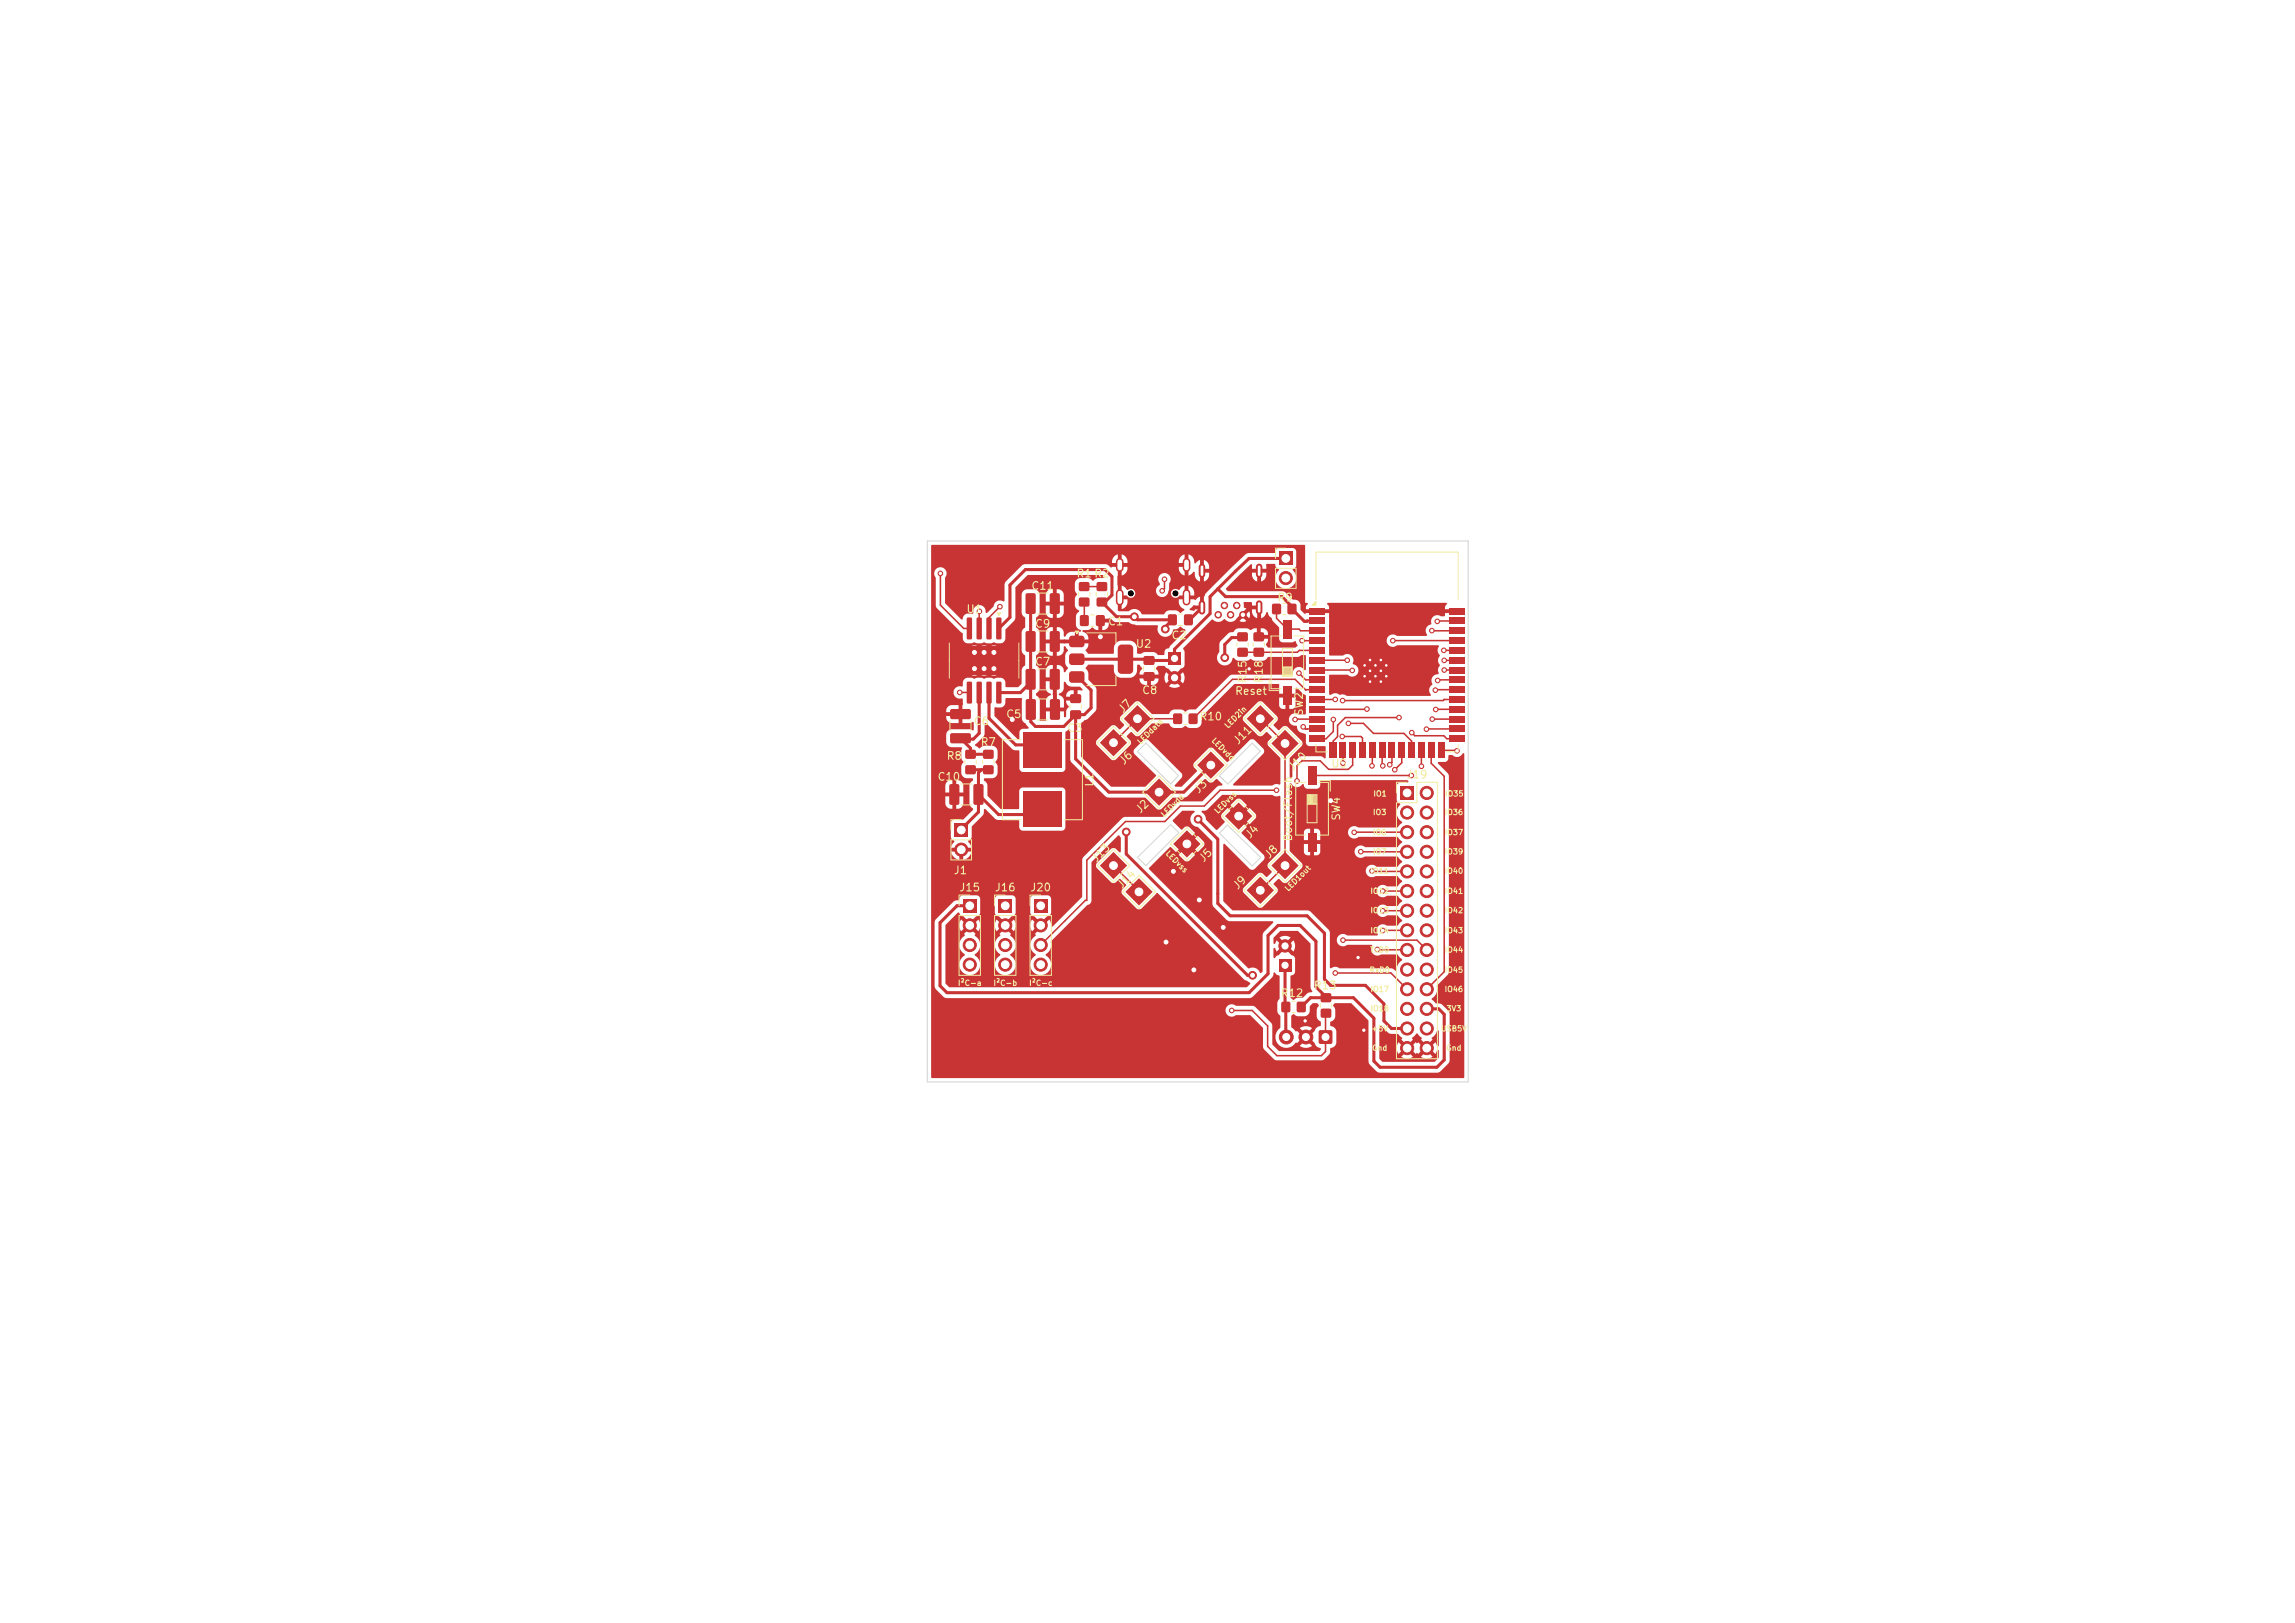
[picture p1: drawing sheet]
<svg xmlns="http://www.w3.org/2000/svg" width="297mm" height="210mm" viewBox="0 0 297 210" stroke-linecap="round" stroke-linejoin="round" font-family="sans-serif">
<defs><g id="words">
<g font-size="1" fill="#f2eda1">
<text x="133.4" y="76.6">C11</text>
<text x="139.2" y="75">R1 R2</text>
<text x="125" y="79.6">U1</text>
<text x="133.9" y="81.5">C9</text>
<text x="143.3" y="81.2">C1</text>
<text x="151.5" y="83">C2</text>
<text x="165.2" y="78.1">R9</text>
<text x="133.9" y="86.4">C7</text>
<text x="146.9" y="84.1">U2</text>
<text x="161.6" y="88.5" transform="rotate(-90 161.6 88.5)">R15</text>
<text x="163.7" y="88.5" transform="rotate(-90 163.7 88.5)">R18</text>
<text x="125.9" y="94.1">C6</text>
<text x="130.1" y="93.2">C5</text>
<text x="138" y="95">C3</text>
<text x="145.4" y="92.6" transform="rotate(-45 145.4 92.6)">J7</text>
<text x="147.7" y="90.1">C8</text>
<text x="155.1" y="93.5">R10</text>
<text x="159.8" y="90.2">Reset</text>
<text x="168.9" y="92.7" transform="rotate(-90 168.9 92.7)">SW2</text>
<text x="121.2" y="101.3">C10</text>
<text x="122.4" y="98.6">R8</text>
<text x="126.8" y="96.8">R7</text>
<text x="141.7" y="101.9" transform="rotate(-90 141.7 101.9)">L1</text>
<text x="145.5" y="99.3" transform="rotate(-45 145.5 99.3)">J6</text>
<text x="160.3" y="96.6" transform="rotate(-45 160.3 96.6)">J11</text>
<text x="167.4" y="100" transform="rotate(-45 167.4 100)">J10</text>
<text x="172.2" y="99.6">U5</text>
<text x="181.9" y="101">J19</text>
<text x="147.7" y="105.6" transform="rotate(-45 147.7 105.6)">J2</text>
<text x="155.2" y="103" transform="rotate(-45 155.2 103)">J3</text>
<text x="173.7" y="106.3" transform="rotate(-90 173.7 106.3)">SW4</text>
<text x="123.3" y="113.4">J1</text>
<text x="142" y="111.9" transform="rotate(-45 142 111.9)">J13</text>
<text x="155.9" y="111.9" transform="rotate(-45 155.9 111.9)">J5</text>
<text x="161.9" y="108.8" transform="rotate(-45 161.9 108.8)">J4</text>
<text x="164.4" y="111.4" transform="rotate(-45 164.4 111.4)">J8</text>
<text x="167.4" y="109" transform="rotate(-90 167.4 109)">Boot/Flash</text>
<text x="124.1" y="115.6">J15</text>
<text x="128.7" y="115.6">J16</text>
<text x="133.2" y="115.6">J20</text>
<text x="145.3" y="115.3" transform="rotate(-45 145.3 115.3)">J14</text>
<text x="160.3" y="115.4" transform="rotate(-45 160.3 115.4)">J9</text>
<text x="165.6" y="129.3">R12</text>
<text x="169.9" y="128.3">R13</text>
</g>
<g font-size=".7" fill="#f2eda1">
<text x="156.6" y="96" transform="rotate(45 156.6 96)">LEDvdd</text>
<text x="159" y="94.5" transform="rotate(-45 159 94.5)">LED2in</text>
<text x="147.7" y="96.6" transform="rotate(-45 147.7 96.6)">LEDdata</text>
<text x="150.7" y="106" transform="rotate(-45 150.7 106)">LEDvdd</text>
<text x="157.7" y="105.5" transform="rotate(-45 157.7 105.5)">LEDvss</text>
<text x="177.6" y="105.6">IO3</text>
<text x="177.7" y="103.2">IO1</text>
<text x="186.9" y="105.6">IO36</text>
<text x="186.9" y="103.2">IO35</text>
<text x="150.6" y="110.6" transform="rotate(45 150.6 110.6)">LEDvss</text>
<text x="177.3" y="113.2">IO11</text>
<text x="177.6" y="108.2">IO6</text>
<text x="177.6" y="110.7">IO7</text>
<text x="186.9" y="108.2">IO37</text>
<text x="186.9" y="110.7">IO39</text>
<text x="186.9" y="113.2">IO40</text>
<text x="166.8" y="115.6" transform="rotate(-45 166.8 115.6)">LED1out</text>
<text x="177.3" y="115.8">IO12</text>
<text x="177.3" y="118.3">IO13</text>
<text x="186.9" y="115.8">IO41</text>
<text x="186.9" y="118.3">IO42</text>
<text x="177.2" y="123.4">TxD0</text>
<text x="177.3" y="120.9">IO14</text>
<text x="186.9" y="120.9">IO43</text>
<text x="186.9" y="123.4">IO44</text>
<text x="123.9" y="127.7">I²C-a</text>
<text x="128.5" y="127.7">I²C-b</text>
<text x="133.1" y="127.7">I²C-c</text>
<text x="177.2" y="126">RxD0</text>
<text x="177.3" y="128.5">IO17</text>
<text x="177.3" y="131">IO18</text>
<text x="186.9" y="126">IO45</text>
<text x="186.9" y="128.5">IO46</text>
<text x="187.1" y="131">3V3</text>
<text x="177.4" y="133.6">+5V</text>
<text x="177.5" y="136.1">Gnd</text>
<text x="186.4" y="133.6">USB5V</text>
<text x="187.1" y="136.1">Gnd</text>
</g>
</g></defs>
<g fill="#c83434">
<path d="M166 88.8h1.2v2.4h-1.2z"/>
<path d="M166 80.2h1.2v2.4h-1.2z"/>
<path d="M139.7 75.4l.1-.1 1.1 .1 .1 .2-.1 .8-.2 .1-1-.1-.1-.1z"/>
<path d="M139.7 77.4l.1-.1 1.1 .1 .1 .2-.1 .8-.2 .1-1-.1-.1-.1z"/>
<path d="M165.5 71.4h1.7v1.7h-1.7z"/>
</g>
<circle cx="166.4" cy="74.8" r=".85" fill="#c83434" stroke="#c83434" stroke-width=".13"/>
<path d="M129.2 116.4h1.7v1.7h-1.7z" fill="#c83434"/>
<g fill="#c83434" stroke="#c83434" stroke-width=".13">
<circle cx="130.1" cy="119.7" r=".85"/>
<circle cx="130.1" cy="122.3" r=".85"/>
<circle cx="130.1" cy="124.8" r=".85"/>
</g>
<g fill="#c83434">
<path d="M169.5 78.6h2v.9h-2z"/>
<path d="M169.5 79.9h2v.9h-2z"/>
<path d="M169.5 81.2h2v.9h-2z"/>
<path d="M169.5 82.4h2v.9h-2z"/>
<path d="M169.5 83.7h2v.9h-2z"/>
<path d="M169.5 85h2v.9h-2z"/>
<path d="M169.5 86.3h2v.9h-2z"/>
<path d="M169.5 87.5h2v.9h-2z"/>
<path d="M169.5 88.8h2v.9h-2z"/>
<path d="M169.5 90.1h2v.9h-2z"/>
<path d="M169.5 91.3h2v.9h-2z"/>
<path d="M169.5 92.6h2v.9h-2z"/>
<path d="M169.5 93.9h2v.9h-2z"/>
<path d="M169.5 95.1h2v.9h-2z"/>
<path d="M172.1 96.1h.9v2h-.9z"/>
<path d="M173.3 96.1h.9v2h-.9z"/>
<path d="M174.6 96.1h.9v2h-.9z"/>
<path d="M175.9 96.1h.9v2h-.9z"/>
<path d="M177.1 96.1h.9v2h-.9z"/>
<path d="M178.4 96.1h.9v2h-.9z"/>
<path d="M179.7 96.1h.9v2h-.9z"/>
<path d="M181 96.1h.9v2h-.9z"/>
<path d="M182.2 96.1h.9v2h-.9z"/>
<path d="M183.5 96.1h.9v2h-.9z"/>
<path d="M184.8 96.1h.9v2h-.9z"/>
<path d="M186 96.1h.9v2h-.9z"/>
<path d="M187.5 95.1h2v.9h-2z"/>
<path d="M187.5 93.9h2v.9h-2z"/>
<path d="M187.5 92.6h2v.9h-2z"/>
<path d="M187.5 91.3h2v.9h-2z"/>
<path d="M187.5 90.1h2v.9h-2z"/>
<path d="M187.5 88.8h2v.9h-2z"/>
<path d="M187.5 87.5h2v.9h-2z"/>
<path d="M187.5 86.3h2v.9h-2z"/>
<path d="M187.5 85h2v.9h-2z"/>
<path d="M187.5 83.7h2v.9h-2z"/>
<path d="M187.5 82.4h2v.9h-2z"/>
<path d="M187.5 81.2h2v.9h-2z"/>
<path d="M187.5 79.9h2v.9h-2z"/>
<path d="M187.5 78.6h2v.9h-2z"/>
</g>
<g fill="#c83434" stroke="#c83434" stroke-width=".13">
<circle cx="176.6" cy="86.1" r=".3"/>
<circle cx="176.6" cy="87.5" r=".3"/>
<circle cx="177.3" cy="85.4" r=".3"/>
<circle cx="177.3" cy="86.8" r=".3"/>
<circle cx="177.3" cy="88.2" r=".3"/>
<circle cx="178" cy="86.1" r=".3"/>
</g>
<path d="M176 84.9h3.9v3.9h-3.9z" fill="#c83434"/>
<g fill="#c83434" stroke="#c83434" stroke-width=".13">
<circle cx="178" cy="87.5" r=".3"/>
<circle cx="178.7" cy="85.4" r=".3"/>
<circle cx="178.7" cy="86.8" r=".3"/>
<circle cx="178.7" cy="88.2" r=".3"/>
<circle cx="179.4" cy="86.1" r=".3"/>
<circle cx="179.4" cy="87.5" r=".3"/>
</g>
<g fill="#c83434">
<path d="M166.7 78.2l.1-.1 .9 .1 .1 .2-.1 1-.1 .1-.9-.1-.1-.1z"/>
<path d="M164.7 78.2l.1-.1 .9 .1 .1 .2-.1 1-.2 .1-.8-.1-.1-.1z"/>
<path d="M145.6 115.4l1.8-1.8 1.8 1.8-1.8 1.8z"/>
<path d="M123.5 106.6h1.7v1.7h-1.7z"/>
</g>
<circle cx="124.4" cy="109.9" r=".85" fill="#c83434" stroke="#c83434" stroke-width=".13"/>
<g fill="#c83434">
<path d="M162.3 81.9l.1-.1 1.1 .1 .1 .2-.1 .8-.2 .1-1-.1-.1-.1z"/>
<path d="M162.3 83.9l.1-.1 1.1 .1 .1 .2-.1 .8-.2 .1-1-.1-.1-.1z"/>
<path d="M145.4 93l1.8-1.8 1.8 1.8-1.8 1.8z"/>
<path d="M138.5 92l.2-.1 1.2 .1v.1v.9l-.2 .1-1.2-.1v-.2z"/>
<path d="M138.5 89.9l.2-.1 1.2 .1v.2v.8l-.2 .1-1.2-.1v-.2z"/>
<path d="M142.3 112l1.8-1.8 1.8 1.8-1.8 1.8z"/>
<path d="M181.2 101.8h1.8v1.7h-1.8z"/>
</g>
<g fill="#c83434" stroke="#c83434" stroke-width=".13">
<circle cx="184.6" cy="102.6" r=".85"/>
<circle cx="182.1" cy="105.1" r=".85"/>
<circle cx="184.6" cy="105.1" r=".85"/>
<circle cx="182.1" cy="107.7" r=".85"/>
<circle cx="184.6" cy="107.7" r=".85"/>
<circle cx="182.1" cy="110.2" r=".85"/>
<circle cx="184.6" cy="110.2" r=".85"/>
<circle cx="182.1" cy="112.8" r=".85"/>
<circle cx="184.6" cy="112.8" r=".85"/>
<circle cx="182.1" cy="115.3" r=".85"/>
<circle cx="184.6" cy="115.3" r=".85"/>
<circle cx="182.1" cy="117.8" r=".85"/>
<circle cx="184.6" cy="117.8" r=".85"/>
<circle cx="182.1" cy="120.4" r=".85"/>
<circle cx="184.6" cy="120.4" r=".85"/>
<circle cx="182.1" cy="122.9" r=".85"/>
<circle cx="184.6" cy="122.9" r=".85"/>
<circle cx="182.1" cy="125.5" r=".85"/>
<circle cx="184.6" cy="125.5" r=".85"/>
<circle cx="182.1" cy="128" r=".85"/>
<circle cx="184.6" cy="128" r=".85"/>
<circle cx="182.1" cy="130.5" r=".85"/>
<circle cx="184.6" cy="130.5" r=".85"/>
<circle cx="182.1" cy="133.1" r=".85"/>
<circle cx="184.6" cy="133.1" r=".85"/>
<circle cx="182.1" cy="135.6" r=".85"/>
<circle cx="184.6" cy="135.6" r=".85"/>
</g>
<g fill="#c83434">
<path d="M150 100.7l1.8 1.8-1.8 1.8-1.8-1.8z"/>
<path d="M139.8 79.6h.2h.8l.1 .2-.1 1.2h-.1h-.9l-.1-.2z"/>
<path d="M141.9 79.6h.2h.8l.1 .2-.1 1.2h-.2h-.8l-.1-.2z"/>
<path d="M160.3 103.8l1.8 1.8-1.8 1.8-1.8-1.8z"/>
<path d="M124.7 116.4h1.6v1.7h-1.6z"/>
</g>
<g fill="#c83434" stroke="#c83434" stroke-width=".13">
<circle cx="125.5" cy="119.7" r=".85"/>
<circle cx="125.5" cy="122.3" r=".85"/>
<circle cx="125.5" cy="124.8" r=".85"/>
</g>
<g fill="#c83434">
<path d="M153.9 92.4l.1-.1 .9 .1 .1 .2-.1 1-.2 .1-.8-.1-.1-.1z"/>
<path d="M151.9 92.4l.1-.1 .9 .1 .1 .2-.1 1-.1 .1-.9-.1-.1-.1z"/>
<path d="M160.2 83.9l.1-.1 1.1 .1 .1 .2-.1 .8-.1 .1-1.1-.1-.1-.1z"/>
<path d="M160.2 81.9l.1-.1 1.1 .1 .1 .2-.1 .8-.1 .1-1.1-.1-.1-.1z"/>
<path d="M164.5 112l1.8-1.8 1.8 1.8-1.8 1.8z"/>
<path d="M148 84.9h.2h1.2v.2v.9l-.2 .1-1.2-.1v-.2z"/>
<path d="M148 87h.2h1.2v.2v.9h-.2h-1.2v-.2z"/>
<path d="M132.8 81.7h1l.2 .1v2.3l-.1 .2-.9 .1-.3-.2v-2.3z"/>
<path d="M135.9 81.7h1l.2 .1 .1 2.3-.2 .2-.9 .1-.2-.2-.1-2.3z"/>
<path d="M154.9 99l1.8-1.8 1.8 1.8-1.8 1.8z"/>
<path d="M132.8 76.8h1l.2 .1v2.3l-.1 .2-.9 .1-.3-.2v-2.3z"/>
<path d="M135.9 76.8h1l.2 .1 .1 2.3-.2 .2-.9 .1-.2-.2-.1-2.3z"/>
<path d="M167.9 129.7l.1-.1 .9 .1 .1 .2-.1 1-.2 .1-.8-.1-.1-.1z"/>
<path d="M165.9 129.7l.1-.1 .9 .1 .1 .2-.1 1-.1 .1-.9-.1-.1-.1z"/>
<path d="M126 101.5h1l.3 .1v2.3l-.2 .2-.9 .1-.2-.2v-2.3z"/>
<path d="M122.9 101.5h1l.2 .1 .1 2.3-.2 .2-.9 .1-.2-.2-.1-2.3z"/>
<path d="M169.2 99.1h1.2v2.5h-1.2z"/>
<path d="M169.2 107.7h1.2v2.5h-1.2z"/>
<path d="M132.8 90.5h1l.2 .1 .1 2.3-.2 .2-.9 .1-.2-.2-.1-2.3z"/>
<path d="M135.9 90.5h1l.3 .1v2.3l-.2 .2-.9 .1-.2-.2v-2.3z"/>
<path d="M161.3 93l1.8-1.8 1.8 1.8-1.8 1.8z"/>
<path d="M142.3 96.1l1.8-1.8 1.8 1.8-1.8 1.8z"/>
<path d="M132.4 94.8h5v4.6h-5z"/>
<path d="M132.4 102.4h5v4.6h-5z"/>
<path d="M123 94.9h.2h2.3l.1 .2v.9l-.2 .2h-2.3l-.2-.3z"/>
<path d="M123 91.8l.2-.1 2.3 .1 .1 .2v.9l-.2 .2-2.3-.1-.2-.2z"/>
<path d="M138.5 82.3h.2h1.5l.1 .3v1l-.3 .2-1.5-.1-.2-.3 .1-.9z"/>
<path d="M138.5 84.6h.2h1.5l.1 .3v1l-.3 .2-1.5-.1-.2-.3 .1-.9z"/>
<path d="M144.8 83.5l.2-.1h1.2l.2 .1 .2 .2v3v.2l-.2 .2-1.4 .1-.3-.3v-3z"/>
<path d="M138.5 86.9h.2h1.5l.1 .3v1l-.3 .2-1.5-.1-.2-.3 .1-.9z"/>
<path d="M133.8 116.4h1.7v1.7h-1.7z"/>
</g>
<g fill="#c83434" stroke="#c83434" stroke-width=".13">
<circle cx="134.7" cy="119.7" r=".85"/>
<circle cx="134.7" cy="122.3" r=".85"/>
<circle cx="134.7" cy="124.8" r=".85"/>
</g>
<g fill="#c83434">
<path d="M132.8 86.6h1l.2 .1v2.3l-.1 .2-.9 .1-.3-.2v-2.3z"/>
<path d="M135.9 86.6h1l.2 .1 .1 2.3-.2 .2-.9 .1-.2-.2-.1-2.3z"/>
<path d="M125 99.1l.1-.1 1.1 .1 .1 .2-.1 .8-.2 .1-1-.1-.1-.1z"/>
<path d="M125 97.1l.1-.1 1.1 .1 .1 .2-.1 .8-.2 .1-1-.1-.1-.1z"/>
<path d="M129 79.9h.4l.2 .2v2.5l-.2 .1h-.4l-.1-.1z"/>
<path d="M127.7 79.9h.5l.1 .2v2.5l-.1 .1h-.5l-.1-.1z"/>
<path d="M126.4 79.9h.5l.2 .2v2.5l-.2 .1h-.4l-.1-.1z"/>
<path d="M125.2 79.9h.4l.2 .2v2.5l-.2 .1h-.4l-.1-.1z"/>
<path d="M125.2 88.2h.4l.2 .2v2.5l-.2 .1h-.4l-.1-.1z"/>
<path d="M126.4 88.2h.5l.2 .2v2.5l-.2 .1h-.4l-.1-.1z"/>
<path d="M127.7 88.2h.5l.1 .2v2.5l-.1 .1h-.5l-.1-.1z"/>
<path d="M129 88.2h.4l.2 .2v2.5l-.2 .1h-.4l-.1-.1z"/>
</g>
<g fill="#c83434" stroke="#c83434" stroke-width=".13">
<circle cx="128.6" cy="84.4" r=".4"/>
<circle cx="127.4" cy="84.4" r=".4"/>
<circle cx="126.1" cy="84.4" r=".4"/>
</g>
<path d="M123.1 83.7h8.5v3.6h-8.5z" fill="#c83434"/>
<g fill="#c83434" stroke="#c83434" stroke-width=".13">
<circle cx="128.6" cy="86.5" r=".4"/>
<circle cx="127.4" cy="86.5" r=".4"/>
<circle cx="126.1" cy="86.5" r=".4"/>
</g>
<g fill="#c83434">
<path d="M151.2 79.5h.2h.8l.1 .2-.1 1.2h-.1h-.9l-.1-.2z"/>
<path d="M153.3 79.5h.2h.8l.1 .2-.1 1.2h-.2h-.8l-.1-.2z"/>
<path d="M163.1 113.4l1.8 1.8-1.8 1.8-1.8-1.8z"/>
<path d="M142 77.4l.1-.1 1.1 .1 .1 .2-.1 .8-.2 .1-1-.1-.1-.1z"/>
<path d="M142 75.4l.1-.1 1.1 .1 .1 .2-.1 .8-.2 .1-1-.1-.1-.1z"/>
<path d="M164.5 96.2l1.8-1.8 1.8 1.8-1.8 1.8z"/>
<path d="M171 128.6l.1-.1 1.1 .1 .1 .2-.1 .8-.2 .1-1-.1-.1-.1z"/>
<path d="M171 130.6l.1-.1 1.1 .1 .1 .2-.1 .8-.2 .1-1-.1-.1-.1z"/>
<path d="M151.8 109.2l1.8-1.8 1.8 1.8-1.8 1.8z"/>
<path d="M127.3 99.1l.1-.1 1.1 .1 .1 .2-.1 .8-.2 .1-1-.1-.1-.1z"/>
<path d="M127.3 97.1l.1-.1 1.1 .1 .1 .2-.1 .8-.2 .1-1-.1-.1-.1z"/>
<path d="M170.7 133.4l.2-.1 1.5 .1v.1v1.5l-.2 .1-1.5-.1-.1-.2z"/>
</g>
<g fill="#c83434" stroke="#c83434" stroke-width=".13">
<circle cx="169" cy="134.2" r=".9"/>
<circle cx="166.5" cy="134.2" r=".9"/>
</g>
<path d="M151.2 84.4h1.6v1.6h-1.6z" fill="#c83434"/>
<g fill="#c83434" stroke="#c83434" stroke-width=".13">
<circle cx="152" cy="87.7" r=".8"/>
<circle cx="157.7" cy="79.6" r=".42"/>
<circle cx="158.4" cy="78.3" r=".42"/>
<circle cx="159.3" cy="79.6" r=".42"/>
<circle cx="160.1" cy="78.3" r=".42"/>
<circle cx="160.8" cy="79.6" r=".42"/>
</g>
<path d="M144.9 72.7v.8M144.9 76.8v1.1M153.6 72.7v.8M153.6 76.8v1.1" fill="none" stroke="#c83434" stroke-width="1"/>
<path d="M155.5 73.4v1M155.5 78.1v1M162.9 73.4v1M162.9 78.1v1" fill="none" stroke="#c83434" stroke-width=".85"/>
<path d="M165.5 124.1h1.6v1.6h-1.6z" fill="#c83434"/>
<g fill="#c83434" stroke="#c83434" stroke-width=".13">
<circle cx="166.3" cy="122.4" r=".8"/>
<circle cx="155.2" cy="116.4" r=".5"/>
<circle cx="175.7" cy="123.9" r=".3"/>
<circle cx="168.9" cy="132.1" r=".3"/>
<circle cx="150.9" cy="121.9" r=".5"/>
<circle cx="151.8" cy="112.7" r=".5"/>
<circle cx="176.5" cy="133.3" r=".3"/>
<circle cx="158.3" cy="120" r=".5"/>
<circle cx="154.5" cy="125.5" r=".5"/>
<circle cx="172.2" cy="103.6" r=".5"/>
<circle cx="142.4" cy="82.4" r=".5"/>
<circle cx="161.6" cy="86.5" r=".3"/>
<circle cx="131" cy="93.1" r=".5"/>
<circle cx="129.4" cy="78.5" r=".3"/>
<circle cx="155.1" cy="106" r=".5"/>
<circle cx="121.7" cy="74.2" r=".3"/>
<circle cx="126.8" cy="79.1" r=".3"/>
<circle cx="124.2" cy="89.6" r=".3"/>
<circle cx="174.5" cy="93.6" r=".3"/>
<circle cx="159.4" cy="130.8" r=".3"/>
<circle cx="173.7" cy="90.7" r=".3"/>
<circle cx="168.1" cy="87.1" r=".3"/>
<circle cx="173.7" cy="95.3" r=".3"/>
<circle cx="182.7" cy="94.8" r=".3"/>
<circle cx="182.6" cy="100.4" r=".3"/>
<circle cx="167.6" cy="93.1" r=".3"/>
<circle cx="186.9" cy="85.4" r=".3"/>
<circle cx="184.6" cy="94.4" r=".3"/>
<circle cx="173.8" cy="98.8" r=".3"/>
<circle cx="173.8" cy="121.7" r=".3"/>
<circle cx="188.6" cy="97.1" r=".3"/>
<circle cx="183.9" cy="99.1" r=".3"/>
<circle cx="168.5" cy="82.9" r=".3"/>
<circle cx="174.3" cy="85.4" r=".3"/>
<circle cx="175.3" cy="107.7" r=".3"/>
<circle cx="179.9" cy="99" r=".3"/>
<circle cx="178.9" cy="117.8" r=".3"/>
<circle cx="178.9" cy="115.3" r=".3"/>
<circle cx="178.9" cy="99.1" r=".3"/>
<circle cx="178.9" cy="120.4" r=".3"/>
<circle cx="180.5" cy="99.6" r=".3"/>
<circle cx="181" cy="92.8" r=".3"/>
<circle cx="185.8" cy="91.8" r=".3"/>
<circle cx="185.3" cy="81.6" r=".3"/>
<circle cx="176.1" cy="110.2" r=".3"/>
<circle cx="175" cy="86.8" r=".3"/>
<circle cx="185.3" cy="93" r=".3"/>
<circle cx="177.6" cy="99.1" r=".3"/>
<circle cx="177.6" cy="112.7" r=".3"/>
<circle cx="186.9" cy="86.7" r=".3"/>
<circle cx="186" cy="80.4" r=".3"/>
<circle cx="145.7" cy="107.6" r=".5"/>
<circle cx="158.5" cy="85.1" r=".5"/>
<circle cx="146.8" cy="79.8" r=".5"/>
<circle cx="150.8" cy="81.4" r=".5"/>
<circle cx="162.1" cy="126.2" r=".5"/>
<circle cx="186" cy="88.1" r=".3"/>
<circle cx="172.8" cy="125.9" r=".3"/>
<circle cx="172.8" cy="90.5" r=".3"/>
<circle cx="176.9" cy="91.8" r=".3"/>
<circle cx="185.7" cy="89.3" r=".3"/>
<circle cx="186.9" cy="84.1" r=".3"/>
<circle cx="150.4" cy="76.4" r=".3"/>
<circle cx="150.7" cy="75" r=".3"/>
<circle cx="172.6" cy="93.1" r=".3"/>
<circle cx="168.6" cy="94" r=".3"/>
<circle cx="167.9" cy="101.1" r=".3"/>
<circle cx="165.2" cy="102.2" r=".3"/>
<circle cx="178.3" cy="122.9" r=".3"/>
<circle cx="180.3" cy="82.9" r=".3"/>
</g>
<g fill="none" stroke="#c83434" stroke-width=".4">
<path d="M133.4 78.1v15.3l.6 .6h3.7l1.5-1.5M136.5 78.1v13.7M155.6 78.6l-1.7 1.6h-.1M157.6 76.2l1 1h7.3l1.3 1.3v.3l1.6 1.6h1.5M160.9 79.5l-.1 .1M166.4 72.3h-4.8l-5 4.9v2.2l-4.6 4.6v1.2M124.3 95.5l1.3 1.3v.8h2.3M125.6 99.6h2.3M126.7 89.6v5.3l-.7 .7h-1.6M127 99.6l-.4 .4v5.1l-2.2 2.2v.1M128 89.6v3.3l3.4 3.5h3.5M129.3 81.3l1.4-1.4v-4.2l2-2h10.3l.9 .9v2.4l-.9 .9h-.4l1.9 1.9h2.3l.4 .4h4.5l-.9 .9v.3"/>
<path d="M133.4 88.3l-1.3 1.3h-2.8M139.2 92.5v5.7l4.3 4.3h9.7l3.5-3.5M139.3 87.6h.2l1.7 1.7v2.3l-.9 .9h-1.1M142.4 80.3v2.1M152 85.2l-.3 .3h-3l-.2-.2h-9.2M152 85.2h.1M160.4 82.4l-.1 .1h-.9l-.9 .9v1.7M125.5 117.2h-1.6l-2.3 2.2v8.2l.9 .9h39.1l2.5-2.5v-4.9l1.3-1.3h2.8l2.1 2v5.9l1.3 1.3v.1M126.6 102.8l2.6 2.6h5.7M145.7 107.7v2.8l15.7 15.7h.7M155.1 106l2.5 2.6v8.3l1.6 1.6h9.9l2.3 2.3v5.9l.8 .8h4.5l2.4 2.4v2.2l1 1h2M150.9 121.9l3.6 3.6"/>
<path d="M166.3 124.9v5.3l.1 .1 .1 3.9M168.4 130.3l1.2-1.2h5.6l2.6 2.7v5.5l.8 .8h7.4l.9-.9v-5.9l-.7-.8h-1.6"/>
</g>
<g fill="none" stroke="#c83434" stroke-width=".2">
<path d="M121.7 74.2v4.1l3 3h.8M126.7 79.1v2.2M129.4 78.5l-1.4 1.4v1.4M140.3 77.9v2.4M140.3 78h.1M140.3 75.9h2.3M150.7 75v1.2l-.3 .3M165.2 78.8v1.2l1.4 1.4h1.5l.2 .2h2M124.2 89.6h1.3M152.4 93h-5.2l-3.1 3.1M163.1 93l3.2 3.2v15.8l-3.2 3.2M168.1 87.1l.9 .9h1.3"/>
<path d="M168.5 82.9h1.8M168.7 94.1l.3 .3 1.3-.1M170.3 89.2l-1.3 .1-1.4-1.4h-8.1l-5.1 5.1M170.3 82.9h.1M170.3 84.2h-2.2l-.2 .2h-7.5M170.5 93.1h-2.9M170.5 85.4h3.9M170.5 86.7l4.5 .1M172.5 93.1v1.6l-.9 .9h-1.3M172.8 90.5h-2.3M173.7 95.3h2.4l.2 .2v1.6M173.8 97.1v1.7"/>
<path d="M174.5 93.6h2l1.2 1.3h4l1 1v1.2M175.1 97.1v1.9l-.6 .6h-2.5l-1.1-1.1h-2.4l-.6 .6v2M176.9 91.8h-6.4M177.6 97.1v2M178.9 97.1v1.9l.1 .1M180.1 97.1v1.6l-.3 .3M180.1 97.1h.1M181.1 92.9h-7l-1 1v1.4l-.6 .6v1.2M181.3 97.2l.1-.1v1.6l-.9 .9M182.7 94.8l.4 .4h3.7l.4 .4h1.3M183.9 97.1v2.1M185.2 97.1v1.7l1.7 1.7v25.2l-2.3 2.3"/>
<path d="M185.3 81.6h2.6M185.3 93.1h3.2M185.9 91.8h-.1M186.5 97.1l2.1 .1M186.8 84.2h1.7M186.9 85.5h1.6M186.9 86.7h1.6M187.9 90.5h-1l-.1 .2h-13.1M188.5 84.2h.1M188.5 89.2l-2.8 .1M188.5 88h-2.4l-.1 .1M188.5 85.4v.1"/>
<path d="M188.5 94.3l-3.9 .1M188.5 82.9h-8.2M188.5 91.8h-2.7M188.5 91.8h.1M188.5 80.4h-2.5M144.1 112l3.3 3.3v.1M165.2 102.3h-7.3l-2 2h-3.1l-2.1 2h-5.1l-5 5v5.2h-.1l-5.8 5.8M169.8 100.3l12.8 .1M176.1 110.2h6M177.6 112.7l4.5 .1M178.8 115.3h3.3M182.1 107.7h-6.9"/>
<path d="M182.1 117.8l-3.1 .1M158.3 120.1h.1M159.4 130.8h2.6l2 2v2.6l1.2 1.2h5.8l.5-.5 .1-5M172.8 125.9h7.2l2.1 2.1M173.8 121.7h9.6l1.2 1.2M178.2 122.9h3.9M182.1 120.4h-3.1"/>
</g>
<g fill="#c83434">
<path d="M120.5 70.6l48.3-.1 .1 .1v7.4h.3l.1 .1-.2 .3-.1 .4h3l-.1-.4-.2-.2 .2-.2h15.2l.2 .1-.2 .3-.1 .4h1.4l.1 .1-.1 .4h-1.4l-.1 .4h-.4a.86 .86 0 0 0-1 .1 .86 .86 0 0 0-.3 1 .85 .85 0 0 0-.5 1.4l-.1 .1h-3.8a.82 .82 0 0 0-1.1 0 .82 .82 0 0 0 0 1.2 .82 .82 0 0 0 1.1 0h5.3l.1 .1a1.01 1.01 0 0 0 .1 1.3 .93 .93 0 0 0 0 1.2 .88 .88 0 0 0-.1 1l-.1 .1a.87 .87 0 0 0-.7 1.4 .91 .91 0 0 0-.2 1.4h-.1h-10.8a.9 .9 0 0 0-.9-.1 1.11 1.11 0 0 0-1.3 0l-.1-.1v-2.4l.1-.1h2.3a.81 .81 0 0 0 1.3-.2 .81 .81 0 0 0-.6-1.2v-.1a.82 .82 0 0 0-.3-1 .82 .82 0 0 0-1 0h-1.7h-.1v-5.5h-3l-.1 .1-.6-.5v-.6a.86 .86 0 0 0-1-.7l-1-.9-.3-.2h-7.1l-.3-.3 1.7-1.8h1.7a.93 .93 0 0 0 1.2 .8 .97 .97 0 0 0 .7-1.1h-.7v1.1h-.5v-1.1h-.7v.3h-1.7l1.6-1.4 .1 .1v.5h.8v.8l.2 .1 .1-.1v-.8h.8v-.6h1.1a.85 .85 0 0 0 .5 .7 1.37 1.37 0 0 0-.1 2 1.37 1.37 0 0 0 2 0 1.37 1.37 0 0 0-.1-2l.4-.5v-2l-.3-.3h-2a.55 .55 0 0 0-.4 .6l-3.4 .1-.4 .1-5.1 5.1-.3 .4v1.3l-.1 .1v-.6l-.2-.1-.1 .2v.7h-.8v.2h-.1h-.5v-.2l.5-.5 .8 .1v-1.2l-.6 .4h-.1h-.7v-.6h.7a1.07 1.07 0 0 0-.8-1.2v.8a.3 .3 0 0 0-.5 0v-.8l-.4 .2-.3 .3a.65 .65 0 0 0-.8 0 .65 .65 0 0 0-.2 .7 .64 .64 0 0 0 1.1 0h.5v.6h-.6v.3a1.4 1.4 0 0 0 .7 1l-.6 .4-.5-.3h-.9l-.4 .1-.3 .4h-2.8a1.06 1.06 0 0 0-1.8-.4h-1.2l-.2-.2 .1-.9a.3 .3 0 0 0 .5 0v.8l.5-.3 .2-.6v-.3h-.7v-.6h.6a.6 .6 0 0 0 .8 .3 .6 .6 0 0 0 .1-.9h2.9v.1a.83 .83 0 0 0 .9 .7 .83 .83 0 0 0 .8-.8v-.9a.81 .81 0 0 0-.1-1.2 .81 .81 0 0 0-1.1 .1 .81 .81 0 0 0 0 1.1v.2a.94 .94 0 0 0-.5 .7l-2.9-.1a.68 .68 0 0 0-.8 0l-.4-.3-.3-.2v.8a.3 .3 0 0 0-.5 0l-.1-2 .1-.9a.3 .3 0 0 0 .5 0v.8l.5-.4 .2-.5v-.2h-.7v-.5h.7v-.3h6.7v.3h.6v.5h-.6a1.01 1.01 0 0 0 .7 1.1v-.8a.3 .3 0 0 0 .5 0v.8l.4-.2 .3-.3 .1 .1a1 1 0 0 0 .7 1.1 .96 .96 0 0 0 1.2-1.1h-.7v1.1h-.5v-1.9h.1v1.1l.1 .1 .2-.1v-.8h.8a.98 .98 0 0 0-.7-1.1v1.1h-.1l-.1-.4h-.1l-.2 .1v-.8l-.6 .4h-.1a1.11 1.11 0 0 0-.8-1.2v.8a.3 .3 0 0 0-.5 0v-.8l-.5 .4-.2 .5h-6.7l-.2-.5-.5-.4v.8a.3 .3 0 0 0-.5 0v-.8l-.6 .4-.2 .5v.3h.7v.5h-.7h-.1l-.5-.3-.2-.1h-10.6l-.2 .2-2.2 2.2-.1 .2v2.1l-.1 .1a.84 .84 0 0 0-1.3 .7l-.8 .8h-.2a.95 .95 0 0 0-.8-1 .83 .83 0 0 0-.8 1l-.1 .1h-.7a1.15 1.15 0 0 0-.7 .8l-.1-.1-2.1-2.1v-3.3a.82 .82 0 0 0-.1-1.1 .82 .82 0 0 0-1.1 0 .82 .82 0 0 0 0 1.2v3.7l3.3 3.3 .2 .1v.7a.67 .67 0 0 0 .6 .6h.5l.4-.1 .3 .1h.5a.65 .65 0 0 1 .9 0h.5l.3-.1 .4 .1h.5a.67 .67 0 0 0 .6-.6v-1.2l1.1-1.1 .2-.4v-3.9l1.6-1.6h9.7l.2 .2-.1 .2a1.39 1.39 0 0 0-1.1 .2l-.3 .1-.3-.2-.3-.1h-1.1l-.3 .2-.3 .4 .1 1.2a.38 .38 0 0 1 0 .6l-.1 1.1a.95 .95 0 0 0 .6 .8l-.5 .6v1.2a1.1 1.1 0 0 0 .7 .7l-.1 .1h-.2v1h1.3a1.05 1.05 0 0 0-.8-1l.1-.2h.8l.4-.3 .5 .3h.7a.78 .78 0 0 0 .9-.9h-.9v.9h-.4v-1.1l.2-.1 .1-.2 1-.1h.1l.5 .3 .3 .2h1.6l.5 .3 .6 .1h2.6l.2 .1a1.02 1.02 0 0 0 .7 1.4 1.02 1.02 0 0 0 1.2-.9 .99 .99 0 0 0 .9-.4l.7 .3v.2l-1.9 2a.44 .44 0 0 1-.5 .4l-.2 .2-.2 .6h-.7l-.4-.4h-.3h-1.1l-.4 .2h-.5v-.8a.99 .99 0 0 0-1-.9h-1.1a.99 .99 0 0 0-1 .9v.7l-.1 .1h-3.1l-.4-.5a1.01 1.01 0 0 0 .4-.8h-4.1v1.5a.89 .89 0 0 0 .9-1.1l.2-.1 .2 .4a.16 .16 0 0 1 .1 .1 .16 .16 0 0 1-.1 .2l-.2 .5-.1 1 .4 .7-.3 .5-.2-.1a.77 .77 0 0 0-.9-.8v5.4h.9v-1l-.2-.3-.3-.2h.8v.1h.9v-.8a.79 .79 0 0 0-.9 .7h-.8l-.2-.1 .1-.2 .4-.2a1.4 1.4 0 0 0 .2-1.2v-.1h.2l.2 .4 .3 .2 1.4 .1 .3 .3-.1 .2-.5-.1v1l-.1 .1h-.2l-.1 .2-1.1 .1v.4l.3 .4-.3 .5-.1 .8h-.1l-.1-.1v-.6h-2.3v1.2h-.8v-2.6a.88 .88 0 0 0-.5-.7 .27 .27 0 0 1 .2-.4l.2-.3v-.3h.8a1.03 1.03 0 0 0 .7 .8l-.6 .6v1.1h.9l-.1-3.4h-.9v.9h-.8v-2.3h.8v1h.9v-1.6a.77 .77 0 0 0-.9 .6h-.8l-.1-.4-.3-.2v-1.2l.3-.3 .1-.5h.8l.1 .3 .2 .3 .3 .1h.3v-1.5h-.9v.8h-.8v-2.3h.8v.9h3.8v-1h-.5a1.24 1.24 0 0 0-.8 .7l-.1-.1a.91 .91 0 0 0-.6-1.1l-.3-.1v1.6h-.6v-1.6a.77 .77 0 0 0-.9 .7h-.8l-.1-.4-.3-.3v-1.2l.3-.2 .1-.4h.8a.77 .77 0 0 0 .9 .7l.9-.1 .4-.2 .2-.3v-1h-.9v1.6h-.6v-1.6h-.9v.9h-.8v-2.3h.8v.8h2.4l-.1-1.1-.2-.3-.4-.1h-.2v1.5h-.6v-1.5a.77 .77 0 0 0-.9 .7h-.8v-.2a.75 .75 0 0 0-.7-.6h-.9a.74 .74 0 0 0-.7 .8v2.4l.2 .3 .3 .3v1.1l-.3 .3-.2 .3v2.4l.2 .5 .3 .2v1.3a.8 .8 0 0 0-.5 .6v1.7l-.5 .5h-1.5l-.1-.7-.1-.2-.4-.3h-.6a.65 .65 0 0 1-.8 0h-.5l-.3 .1-.4-.1h-.5a.65 .65 0 0 1-.8 0h-.5a.67 .67 0 0 0-.6 .6v.4l-.1 .1a.81 .81 0 0 0-1.1 .8 .81 .81 0 0 0 1 .8l.2 .1v.6l-.1 .1v2.4h1l.5-.2v1a.29 .29 0 0 1-.4 0h-2.4a.74 .74 0 0 0-.8 .7l.1 1 .2 .4 .3 .2h1.4l.1 .1-.1 .4v.8l.3 .6-.3 .5v.9a.76 .76 0 0 0 .7 .7h.7l.1 .1v.2a.8 .8 0 0 0-.4 .7v2.4l.4 .6-1.2 1.3-1.3 .1-.3 .2v2.1l.1 .2 .3 .3-.4 .8h.9l-.1 .2 .1 .3h-.9a1.33 1.33 0 0 0 1.1 1.1v-.9h.1h.3v.9h.1a1.34 1.34 0 0 0 1-1.1h-.9l.1-.2-.1-.3h.9l-.1-.5-.3-.3 .4-.5 .1-1.5 1.4-1.4 .2-.8h.1l1.3 1.2 .2 .2h2.8l.1 1 .1 .2 .3 .2h5.1l.3-.2 .2-.2v-4.8l-.3-.4h-5.3l-.3 .1-.1 .3v2.3l-2.3 .1-1.8-1.7v-1.3a.8 .8 0 0 0-.4-.7v-.3h1.1l.3-.2 .2-.2 .1-1.2-.3-.5 .3-.5v-.9a.74 .74 0 0 0-.7-.7h-1.1l-.6 .3-.5-.4 1.1-1.2 .2-1.7 .1 .1 3.4 3.3 .2 .2 .7 .1v2.2l.3 .4 5.3 .1 .2-.1 .2-.4v-4.6l.5-.5 .1 .2v3.8l.1 .2 4.5 4.5 .3 .2h4.8l1.7 1.6 .4-.1 1.5-1.5h1.5l.2-.1 2.4-2.3 .5 .4 .3 .1 .3-.1 .5-.4 .7 .7-.1 .1-.6 .2-1.9 1.9h-3.1l-2 2h-4.9l-.3 .1-5.2 5.3-.1 5-3.8 3.8h-.1l-.1-.5-.2-.4-.6 .6-.2-.3h-.2l.7-.7a.49 .49 0 0 0 .5-.5v-1.8l-.1-.3-.3-.2h-1.8l-.3 .2-.2 .2v2a.64 .64 0 0 0 .6 .4l.7 .7h-.2l-.2 .3-.6-.6h-.1a1.34 1.34 0 0 0 .1 1.5l.6-.6 .1 .1 .3 .2-.7 .7 .1 .2a1.44 1.44 0 0 0 0 2.5 1.36 1.36 0 0 0-.5 1.9 1.36 1.36 0 0 0 1.9 .4 1.36 1.36 0 0 0 .3-2l-.4-.3 .1-.2a1.5 1.5 0 0 0 .6-1.6l4.7-4.7 .4-.2 .2-.3v-5.1l3.4-3.4h.1l.2 .3v1.8l-.2 .1-.6-.6-.4 .1-1.9 1.9-.1 .3 .1 .3 1.9 1.9 .4 .1 .8-.6 .7 .7v.2l-.6 .7 .1 .4 2.1 2 .4-.1 2-2h.1l11.2 11.1 .8 .5-.5 .5h-38.4l-.5-.5v-7.5l1.5-1.6h.2a.62 .62 0 0 0 .6 .5l.7 .7-.3 .1-.1 .2-.6-.6h-.1a1.34 1.34 0 0 0 .1 1.5l.6-.6 .1 .1 .3 .2-.7 .7 .1 .2a1.44 1.44 0 0 0 .1 2.5 1.36 1.36 0 0 0-.6 1.9 1.36 1.36 0 0 0 1.9 .4 1.36 1.36 0 0 0 .3-2l-.4-.4a1.48 1.48 0 0 0 0-2.5l.2-.1-.7-.7 .2-.1 .2-.2 .6 .6 .1-.1a1.34 1.34 0 0 0-.1-1.4l-.6 .6-.2-.3h-.2l.8-.7a.49 .49 0 0 0 .5-.5v-1.8h1.8v1.9a.64 .64 0 0 0 .6 .4l.7 .7h-.2l-.2 .3-.6-.6h-.1a1.34 1.34 0 0 0 .1 1.5l.6-.6 .2 .2 .2 .1-.7 .7 .1 .2a1.44 1.44 0 0 0 .1 2.5 1.36 1.36 0 0 0-.6 1.9 1.36 1.36 0 0 0 1.9 .4 1.36 1.36 0 0 0 .3-2l-.4-.4a1.48 1.48 0 0 0 0-2.5l.2-.1-.7-.7 .3-.2 .1-.1 .6 .6v-.1a1.34 1.34 0 0 0 0-1.4l-.6 .6-.1-.2-.3-.1 .8-.7a.49 .49 0 0 0 .4-.5v-1.9l-.1-.2-.3-.1-1.8-.1-.3 .2-.2 .3h-1.8l-.2-.3-.2-.1-1.9-.1a.67 .67 0 0 0-.5 .7h-.5l-.2 .2-2.3 2.3-.2 .3v8.3l.2 .4 1 1 .2 .1 39.4 .1 .4-.2 2.5-2.6 .2-.5 .1-.1 .2 .3 .5 .2v2.9l-.3 .5v1.1l.1 .3 .3 .4v1.4a1.43 1.43 0 0 0-.2 2.3 1.43 1.43 0 0 0 2.2-.3l.1 .1 .8-.7 .1 .2 .2 .1-.7 .7 .1 .1a1.39 1.39 0 0 0 1.5-.1l-.7-.7 .2-.1 .1-.2 .8 .7a.91 .91 0 0 0 .7 .6v.2l-.2 .2h-5.2l-.8-.9v-2.4l-.2-.3-2.2-2.2-2.3-.1a.82 .82 0 0 0-1.2 .1 .82 .82 0 0 0 0 1.1 .82 .82 0 0 0 1.2 .1h1.8l1.6 1.6 .1 2.6 1.5 1.6h6.1l.3-.1 .6-.7 .2-.8a.76 .76 0 0 0 .7-.7v-1.5a1.03 1.03 0 0 0-.8-.7l.1-.5 .4-.3 .2-.3v-1l-.3-.5 .2-.3h2.2l2.2 2.3v5.3l.2 .3 .9 .9 .3 .2h7.7l.2-.2 1-1 .2-.4v-6l-.2-.4-.8-.8-.2-.1-.6-.1-.5-.4a.14 .14 0 0 1 0-.2 .14 .14 0 0 1 .1-.1 1.54 1.54 0 0 0 .6-1.6l1.4-1.4 .1-.3v-25.4l-.1-.3-1.3-1.4 .1-.1 1-.1 .2-.3 .1-.5h.5a.89 .89 0 0 0 1.4-.2l.1 .1v41.8l-.1 .1h-68.8l-.1-35.5h1.8v.1a.77 .77 0 0 0 .9 .6h.8a.74 .74 0 0 0 .7-.7v-.9h-.9v1.6h-.6v-1.6h-.9v.9h-1.8v-2.3h1.8v.8h2.4l-.1-1.1-.2-.3-.4-.1h-.2v1.5h-.6v-1.5a.77 .77 0 0 0-.9 .7h-1.8v-8.8h2l.1 .4 .3 .2 1.2 .1v-.9h-1.6v.2h-2v-1h2v.2h1.6v-.9l-1.2 .1-.3 .2-.1 .4h-2v-4.6h5.2l.3 .1a2.21 2.21 0 0 1 1.4 0 1.83 1.83 0 0 1 1.3 0l.4-.1-.5-.4-.4 .4h-.4l-.4-.4-.5 .4h-.4l-.4-.4-.4 .4h-5.2v-.7h4.7l.1 .4 .5-.5h-.1h.1a.26 .26 0 0 0 .3 .3 .26 .26 0 0 0 .3-.3l.3 .3 .3-.3h.1v.1a.26 .26 0 0 0 .3 .2 .26 .26 0 0 0 .2-.3l.4 .3 .3-.3h-.1h.2v.1a.26 .26 0 0 0 .2 .2 .26 .26 0 0 0 .3-.3l.5 .5 .1-.4-.1-.5-.4 .4-.3-.2-.5 .2-.2-.3-.3 .3-.3-.2h-.2l-.1 .2h-.1l-.3-.3-.2 .3-.3-.2-.5 .2-.4-.4-.1 .5h-4.7v-.9h5.2l.4 .5 .4-.5h.4l.5 .5 .4-.5h.4l.4 .5 .5-.5-.6-.1a1.82 1.82 0 0 1-1.2 0 1.78 1.78 0 0 1-1.3 0l-.3 .1h-5.2v-.5h5.2l.5 .1a1.78 1.78 0 0 1 1.2 0 1.83 1.83 0 0 1 1.3 0l.4-.1-.5-.4-.4 .4h-.4l-.4-.4-.5 .4h-.4l-.4-.4-.4 .4h-5.2v-.7h4.7l.1 .4 .5-.5h-.1h.1v.1a.26 .26 0 0 0 .3 .2 .26 .26 0 0 0 .3-.3l.3 .3 .3-.3h.1v.1a.26 .26 0 0 0 .3 .2 .26 .26 0 0 0 .2-.3l.4 .3 .3-.3h-.1h.2v.1a.26 .26 0 0 0 .2 .2 .26 .26 0 0 0 .3-.3l.5 .5a.9 .9 0 0 0 0-.9l-.5 .4a.26 .26 0 0 0-.3-.2 .26 .26 0 0 0-.2 .2h-.2l-.2-.3-.4 .3a.26 .26 0 0 0-.2-.2 .26 .26 0 0 0-.3 .2h-.1l-.3-.3-.3 .3a.26 .26 0 0 0-.3-.2 .26 .26 0 0 0-.3 .2h-.1l-.4-.4-.1 .5h-4.7v-.9h5.2l.4 .5 .4-.5h.4l.5 .5 .4-.5h.4l.4 .5 .5-.5-.6-.1a1.82 1.82 0 0 1-1.2 0 1.78 1.78 0 0 1-1.3 0l-.3 .1h-5.2z"/>
<path d="M178.5 132.7h.2l1 1 1.2 .1 .6 .5-.2 .2 .7 .6-.2 .1-.2 .3-.6-.6a1.33 1.33 0 0 0 0 1.5l.6-.7 .1 .2 .3 .2-.7 .6a1.33 1.33 0 0 0 1.6 0l-.7-.6 .3-.2 .1-.2 .6 .7a.16 .16 0 0 1 .2-.1 .16 .16 0 0 1 .1 .1l.7-.7v.2l.3 .2-.6 .6a1.33 1.33 0 0 0 1.5 0l-.6-.6 .2-.2 .1-.2 .7 .7 .2-.5h.1l.1 1-.6 .5h-6.7l-.4-.4z"/>
<path d="M182.8 134.3l.5-.6h.1l.6 .6-.1 .2 .6 .6-.2 .1-.1 .3-.7-.6a.16 .16 0 0 1-.1 .1 .16 .16 0 0 1-.2-.1l-.6 .6-.2-.3-.2-.1 .7-.6z"/>
<path d="M186 133.3h.1l.1 .1v1.9l-.1 .1h-.1l-.2-.5-.7 .6-.2-.3-.1-.1 .6-.6-.1-.2a1.57 1.57 0 0 0 .7-1z"/>
<path d="M167.1 131.4l.3-.2 .5 .3h.9a.74 .74 0 0 0 .7-.7v-.6l.4-.4h.6l.2 .3-.3 .5v.9a.96 .96 0 0 0 .5 .7v.5a.92 .92 0 0 0-.8 .7l-.7 .7-.1-.3-.2-.1 .7-.7a1.38 1.38 0 0 0-1.6 0l.7 .7-.2 .1-.1 .3-.8-.7h-.2l-.5-.5z"/>
<path d="M164.8 121.3l.9-.8h2.2l1.7 1.6v5.7l.2 .5-.5 .2-.7 .6a1.11 1.11 0 0 0-1.1 .3h-.1l-.4-.3v-2.8l.1-.1a.52 .52 0 0 0 .5-.5v-1.6a.49 .49 0 0 0-.5-.5l-.8-.8 .3-.2 .1-.2 .7 .7a1.28 1.28 0 0 0 0-1.4l-.7 .7-.1-.2-.3-.2 .7-.7a1.29 1.29 0 0 0-1.4 0l.7 .7-.2 .1-.2 .3-.7-.7-.2 .4h-.2z"/>
<path d="M153 104.9h1.5l.1 .1a1.06 1.06 0 0 0-.5 1.2 1.06 1.06 0 0 0 1 .8l1.8 1.9v8.1l.2 .3 1.7 1.7 .2 .2h5.7l.1 .1v.1l-1.2 1.2-.2 .2v4.9l-.2 .2h-.2a1.03 1.03 0 0 0-1.4-.6l-12.9-12.9 2.7-2.8 .8 .7 .9-1 .1 .2 .3 .2-1 .9 .8 .8 .3 .1 .3-.1 .8-.8-1-.9 .3-.2 .1-.2 .9 1 .8-.8 .1-.3-.1-.3-.8-.8-.9 1-.2-.3-.2-.1 1-.9-1-.9-.4 .1-.4 .3-1.1-1.1v-.1z"/>
<path d="M155.5 104.9l.7-.1 2-1.9h6.5a1.06 1.06 0 0 0 1 .1v7.1l-1.7 1.8 .1 .4 .4 .4v.2l-.6 .6-.7-.6-.4 .1-1.9 1.9-.1 .3 .1 .3 1.9 1.9 .3 .1 .3-.1 1.9-1.9 .1-.4-.5-.6v-.2l.6-.6 .7 .6 .4-.1 1.9-1.9 .1-.3-.1-.3-1.5-1.5h1.7l.2 .3a2.81 2.81 0 0 0 1.8 0l.2-.2v-1.1h-.9v1.5h-.4v-1.5h-.9v1h-1.7l-.1-.1v-2.4h1.8v1h2.2v-1.1l-.2-.2-.2-.2h-.5v1.5h-.4v-1.5l-.6 .1-.3 .4h-1.8v-6.2l.1-.1h.1a.83 .83 0 0 0 1.5 .1h.1a.59 .59 0 0 0 .5 .6l1.4-.1 .3-.3v-.6l.1-.2 11.1 .1 .2 .1-.1 .1-1.1 .1-.2 .1-.1 .2v2l.1 .2 .3 .2v.1a1.45 1.45 0 0 0 .3 2.3l-.7 .7h-5a.82 .82 0 0 0-1.1 .1 .82 .82 0 0 0 0 1.1 .82 .82 0 0 0 1.2 0h4.9l.7 .7-.7 .6h-4.1a.82 .82 0 0 0-1.1 0 .82 .82 0 0 0-.1 1.1 .82 .82 0 0 0 1.1 .1h4.2l.7 .7-.7 .7h-2.6a.82 .82 0 0 0-1.1-.2 .82 .82 0 0 0-.2 1.2 .82 .82 0 0 0 1.1 .2h2.8l.7 .6-.1 .1-.5 .6h-1.4a.82 .82 0 0 0-1.1 0 .82 .82 0 0 0 0 1.2 .82 .82 0 0 0 1.1 0h1.4l.6 .7-.6 .6h-1.4a.82 .82 0 0 0-1.1 .1 .82 .82 0 0 0 0 1.1 .82 .82 0 0 0 1.1 0l1.4 .1 .6 .6-.6 .7h-1.4a.83 .83 0 0 0-1.1 0 .83 .83 0 0 0-.1 1.1l-.1 .1h-3.8a.82 .82 0 0 0-1.2 .1 .82 .82 0 0 0 0 1.1 .82 .82 0 0 0 1.2 .1h3.1l.1 .1a.82 .82 0 0 0 .1 1 .82 .82 0 0 0 1.1 .1h2l.7 .6-.1 .2a1.71 1.71 0 0 0-.7 1.3h-.1l-.5-.3h-6.7a.92 .92 0 0 0-1.2 0l-.1-.1v-4.7l-.2-.2-2.4-2.4-.3-.1h-9.7l-1.2-1.2v-7.4h.2l3.4 3.3 .2 .1 .3-.1 1.2-1.4v-.2l-.1-.3-2.8-2.8 .7-.8-1-.9 .3-.2 .1-.2 .9 1 .8-.8 .1-.3-.1-.3-.8-.8-.9 1-.1-.2-.3-.2 1-.9-.8-.8-.3-.1-.3 .1-.8 .8 1 .9-.3 .2-.1 .2-.9-1-.9 1 .1 .4 .4 .5-1 1h-.1l-1.3-1.4a1.25 1.25 0 0 0-.6-1z"/>
<path d="M164.8 122.7h.2l.2 .4 .7-.7 .2 .3 .2 .1-.8 .8-.2 .1-.4 .3-.1-.1z"/>
<path d="M140.8 86h3.2l.1 .1v.7a.99 .99 0 0 0 1 .9h1.2a1 1 0 0 0 .9-.9v-.7l.2-.1 .4 .5-.3 .4v.4h2.4a.84 .84 0 0 0-.3-.7l.2-.4h.9l.3 .2 .2 .1 .8 .8-.2 .1-.2 .3-.7-.7a1.29 1.29 0 0 0 0 1.4l.7-.7 .2 .3 .2 .1-.7 .7a1.29 1.29 0 0 0 1.4 0l-.7-.7 .2-.1 .2-.3 .7 .7a1.29 1.29 0 0 0 0-1.4l-.7 .7-.2-.3-.2-.1 .8-.8 .4-.1 .1-.3v-1.7l-.2-.4v-.1l3.8-3.7a1.05 1.05 0 0 0 1.5-.1 1.05 1.05 0 0 0 1.3 .3h.7l.4 .1 .5-.1-.4-.5-.5 .5h-.7l.9-.9a.22 .22 0 0 0 .2 .3 .22 .22 0 0 0 .3-.2h.1l.5 .4 .1-.4-.1-.4h.3l.2 .5 .5 .3v-1.2h-.7v.4h-.3v-.1l-.5 .5h-.1l-.2-.3-.4 .2 .8-.8-.3-.1v-.7h.9l.1 .1v.4h.8v.7l.1 .1h.2v-.6l.1 .1v1.3a1.18 1.18 0 0 0 .7-.8h.2a.86 .86 0 0 0 .4 .7l.2 .5 .8 .8v1.5l.2 .3 .3 .1h1.2l.5-.1 .2 .6-.3 .2h-3.5l-.3-.4 .2-.3 .1-.4-1.1-.1-.1-.2-.2-.1-.1-.2h1.5v-.1a.78 .78 0 0 0-.9-.7v.8h-.6v-.8l-.5 .1a.33 .33 0 0 1-.5 0l-1.3-.1-.4 .2a.55 .55 0 0 1-.7 .3l-.2 .2-1.1 1.1-.1 1.3a1.01 1.01 0 0 0 .3 1.6 1.01 1.01 0 0 0 1.4-.9h.2l.3 .3 .3 .1h1.1l.4-.2 .5 .2h1.1l.4-.2 .3-.3h3.9l.4-.2h.5l.1 .1v1.2v.5l-.1 .1a.85 .85 0 0 0-1-.4 .85 .85 0 0 0-.6 .9l-8 .1-4.5 4.5h-.9l-.5 .3-.5-.3h-.9a1.13 1.13 0 0 0-.8 .6h-2.1l-1.6-1.6-.4-.1-2.1 2-.1 .4 .5 .6v.2l-.5 .5-.7-.6-.4 .1-1.9 1.9-.1 .3 .1 .3 1.9 1.9 .3 .1 .3-.1 1.9-1.9a.5 .5 0 0 0 0-.6l-.5-.6 .6-.5 .5 .5 .4 .1 1.8-1.7h2.2a.85 .85 0 0 0 .7 .6h.9l.5-.3 .5 .3h.9a.74 .74 0 0 0 .7-.7v-.8l4.3-4.2h5.6l.2 .1-.1 1.2h2.2v-.7v-.1h.2l.7 .8 .4 .2v2.4h-.9a.82 .82 0 0 0-1.3 .5 .82 .82 0 0 0 1 1v.1a1.16 1.16 0 0 0 1.1 1l.1 1.1 .3 .4h2.1l.2 .1v1.5h-.2l-.5-.3h-2.5l-.3 .2-.8 .9-.1 1.6-.2 .2-.1-.1v-2.5l1.6-1.6 .1-.3-.1-.3-1.9-1.9-.4-.1-.7 .6-.6-.6v-.2l.4-.4 .1-.4-1.5-1.6h1.6l.3 .4a3.3 3.3 0 0 0 1.7-.1l.2-.3v-1h-.8v1.4h-.6v-1.4h-.8v1h-1.6l-.5-.5-.4-.1-2.2 2.2 .1 .4 1.9 1.9 .4 .1 .8-.6 .6 .7-.5 .5-.1 .4 1.7 1.8v3.3l-.1 .1a.89 .89 0 0 0-1 .1h-4.9h-.1v-.2l4-4v-.3l-.1-.2-1.3-1.2-.2-.1-.3 .1-2.8 2.9-1.9-1.8-.3-.1-.3 .1-1.9 1.9-.1 .4 .5 .6v.1l-2 2h-.8l-.1-.1v-.1l1-1.1v-.2l-.1-.3-4.3-4.3-.4-.1-.2 .1-1.2 1.2-.1 .3v.2l2.9 2.9v.1l-1.4 1.4h-4.4l-3.9-3.9v-4.3l.4-.4 .5-.2 .9-1 .2-.3v-2.6l-1-1.2h6.6l.1 .4 .3 .3a3.1 3.1 0 0 0 1.7-.1l.3-.3v-.4h-1v.8h-.4v-.8h-1v.1h-6.6l-.1-.8-.3-.7z"/>
<path d="M128.7 91.6l.8-.1a.67 .67 0 0 0 .6-.6l.1-.6h1.9a.18 .18 0 0 1 .2 .1 .18 .18 0 0 1-.1 .3v2.3a.87 .87 0 0 0 .5 .7l.4 .5-.1 .1h-.7l-.2 .1-.2 .3v.9l-.2 .1-3-3z"/>
</g>
<g fill="none" stroke="#f2eda1" stroke-width=".13">
<path d="M139.6 76.7v.4M141 76.7v.4M165.1 73.5h2.6v2.6h-2.6zM166.4 70.9h-1.3v1.4M170.3 77.8v.5h-.5zM170.3 77.6v-6.2h18.4v6.2M164.3 88v1.4h1.3M165.8 82.3h-1.3v6.8h1.3M166 83.9h1.2v3.6h-1.2zM166 86.3h1.2M166.1 86.3v1.2M166.2 86.3v1.2"/>
<path d="M166.3 86.3v1.2M166.4 86.3v1.2M166.6 86.3v1.2M166.7 86.3v1.2M166.8 86.3v1.2M166.9 86.3v1.2M167 86.3v1.2M167.2 86.3v1.2M167.4 82.3h1.3v6.8h-1.3M170.3 96.3v1h1.5M188.7 96.3v1h-1.5M128.7 118.5h2.8v7.7h-2.8z"/>
<path d="M130.1 115.8h-1.4v1.4"/>
</g>
<path d="M170.3 77.8v.5h-.5z" fill="#f2eda1"/>
<g fill="none" stroke="#f2eda1" stroke-width=".13">
<path d="M134.2 76.7h1.4M134.2 79.5h1.4M141.1 79.6h.5M166 78.1h.4M166 79.5h.4M122.9 93.3v1.4M125.7 93.3v1.4M132.1 95.7h-2.4v10.4h2.4M134.2 81.6h1.4M134.2 84.4h1.4M134.3 90.4h1.4M134.3 93.2h1.4"/>
<path d="M137.7 95.7h2.4v10.4h-2.4M138.5 91.2v.5M139.1 81.7h.5l-.2 .3zM139.9 91.2v.5M140.6 81.9h3.8v1.3M141.1 81h.5M142 96.1l2.1-2.1 2.1 2.1-2.1 2.1zM144.4 87.5v1.2h-3.8M145.1 93l2.1-2.1 2.1 2.1-2.1 2.1zM148 86.2v.6M149.4 86.2v.6M153.2 92.3h.4"/>
<path d="M153.2 93.7h.4M156.7 96.9l2.1 2.1-2.1 2.1-2.1-2.1zM160.1 83.2v.4M161 93l2.1-2.1 2.1 2.1-2.1 2.1zM161.5 83.2v.4M162.2 83.2v.4M163.6 83.2v.4M123.1 108.7h2.6v2.6h-2.6zM124.1 118.5h2.8v7.7h-2.8zM124.4 101.4h1.4M124.4 104.2h1.4M124.4 106.1h-1.3v1.3"/>
<path d="M125.5 115.8h-1.4v1.4M142 112l2.1-2.1 2.1 2.1-2.1 2.1zM145.3 115.4l2.1-2.1 2.1 2.1-2.1 2.1zM150 100.4l2.1 2.1-2.1 2.1-2.1-2.1zM160.3 103.5l2.1 2.1-2.1 2.1-2.1-2.1zM164.2 112l2.1-2.1 2.1 2.1-2.1 2.1zM169 101.2h-1.3v6.9h1.3M169.2 102.8h1.2v3.7h-1.2zM169.2 104h1.2M169.2 102.8v1.2M169.4 102.8v1.2M169.5 102.8v1.2"/>
<path d="M169.6 102.8v1.2M169.7 102.8v1.2M169.8 102.8v1.2M170 102.8v1.2M170.1 102.8v1.2M170.2 102.8v1.2M170.3 102.8v1.2M170.6 101.2h1.3v6.9h-1.3M170.8 101h1.4v1.4M182.1 101.2h-1.4v1.4M183.4 101.2h2.6v35.8h-5.3v-33.1h2.7zM167.2 129.6h.4"/>
<path d="M167.2 131h.4"/>
</g>
<path d="M139.1 81.7h.5l-.2 .3z" fill="#f2eda1"/>
<path d="M129 79.3h.5l-.2 .3zM122.9 83.2v4.6M124.9 98.4v.4M126.3 98.4v.4M131.9 83.2v4.6M134.2 86.5h1.4M134.2 89.3h1.4M133.3 118.5h2.8v7.7h-2.8zM134.7 115.8h-1.4v1.4" fill="none" stroke="#f2eda1" stroke-width=".13"/>
<path d="M129 79.3h.5l-.2 .3z" fill="#f2eda1"/>
<path d="M141.9 76.7v.4M143.3 76.7v.4M152.5 79.5h.5M127.2 98.4v.4M128.6 98.4v.4M152.5 80.9h.5M164.2 96.2l2.1-2.1 2.1 2.1-2.1 2.1zM151.5 109.2l2.1-2.1 2.1 2.1-2.1 2.1zM163.1 113.1l2.1 2.1-2.1 2.1-2.1-2.1zM170.9 129.9v.4M172.3 129.9v.4" fill="none" stroke="#f2eda1" stroke-width=".13"/>
<path d="M120 70h70v70h-70zM147.2 97.3l1.1-1.1 4.2 4.2-1 1.1zM162 96.2l1.1 1-4.2 4.3-1.1-1.1zM147.2 111l4.3-4.3 1 1.1-4.2 4.2zM158.8 106.8l4.4 4.2-1.2 1.1-4.2-4.3z" fill="none" stroke="#d0d2cd" stroke-width=".13"/>
<g fill="#fff" stroke="#fff" stroke-width=".13">
<circle cx="155.2" cy="116.4" r=".25"/>
<circle cx="175.8" cy="123.9" r=".15"/>
<circle cx="168.9" cy="132.1" r=".15"/>
<circle cx="150.9" cy="121.9" r=".25"/>
<circle cx="151.8" cy="112.7" r=".25"/>
<circle cx="176.5" cy="133.3" r=".15"/>
<circle cx="158.3" cy="120" r=".25"/>
<circle cx="154.5" cy="125.5" r=".25"/>
<circle cx="172.2" cy="103.6" r=".25"/>
<circle cx="142.4" cy="82.4" r=".25"/>
<circle cx="161.7" cy="86.5" r=".15"/>
<circle cx="131" cy="93.1" r=".25"/>
<circle cx="129.4" cy="78.5" r=".15"/>
<circle cx="155" cy="106" r=".25"/>
<circle cx="121.7" cy="74.2" r=".15"/>
<circle cx="126.7" cy="79.1" r=".15"/>
<circle cx="124.2" cy="89.6" r=".15"/>
<circle cx="174.5" cy="93.6" r=".15"/>
<circle cx="159.4" cy="130.7" r=".15"/>
<circle cx="173.8" cy="90.6" r=".15"/>
<circle cx="168.1" cy="87.1" r=".15"/>
<circle cx="173.7" cy="95.3" r=".15"/>
<circle cx="182.7" cy="94.8" r=".15"/>
<circle cx="182.6" cy="100.3" r=".15"/>
<circle cx="167.6" cy="93.1" r=".15"/>
<circle cx="186.9" cy="85.5" r=".15"/>
<circle cx="184.6" cy="94.3" r=".15"/>
<circle cx="173.8" cy="98.8" r=".15"/>
<circle cx="173.8" cy="121.6" r=".15"/>
<circle cx="188.6" cy="97.2" r=".15"/>
<circle cx="183.9" cy="99.2" r=".15"/>
<circle cx="168.5" cy="82.9" r=".15"/>
<circle cx="174.4" cy="85.4" r=".15"/>
<circle cx="175.2" cy="107.7" r=".15"/>
<circle cx="179.8" cy="98.9" r=".15"/>
<circle cx="178.9" cy="117.9" r=".15"/>
<circle cx="179" cy="115.3" r=".15"/>
<circle cx="178.9" cy="99.1" r=".15"/>
<circle cx="178.9" cy="120.4" r=".15"/>
<circle cx="180.5" cy="99.6" r=".15"/>
<circle cx="181.1" cy="92.9" r=".15"/>
<circle cx="185.8" cy="91.8" r=".15"/>
<circle cx="185.3" cy="81.6" r=".15"/>
<circle cx="176.1" cy="110.2" r=".15"/>
<circle cx="175" cy="86.7" r=".15"/>
<circle cx="185.3" cy="93" r=".15"/>
<circle cx="177.5" cy="99.1" r=".15"/>
<circle cx="177.5" cy="112.7" r=".15"/>
<circle cx="186.9" cy="86.7" r=".15"/>
<circle cx="186" cy="80.4" r=".15"/>
<circle cx="145.7" cy="107.7" r=".25"/>
<circle cx="158.5" cy="85.1" r=".25"/>
<circle cx="146.8" cy="79.8" r=".25"/>
<circle cx="150.8" cy="81.4" r=".25"/>
<circle cx="162.1" cy="126.2" r=".25"/>
<circle cx="186.1" cy="88" r=".15"/>
<circle cx="172.8" cy="125.9" r=".15"/>
<circle cx="172.8" cy="90.5" r=".15"/>
<circle cx="176.9" cy="91.8" r=".15"/>
<circle cx="185.8" cy="89.3" r=".15"/>
<circle cx="186.8" cy="84.2" r=".15"/>
<circle cx="150.4" cy="76.5" r=".15"/>
<circle cx="150.7" cy="74.9" r=".15"/>
<circle cx="172.5" cy="93.1" r=".15"/>
<circle cx="168.6" cy="94" r=".15"/>
<circle cx="167.8" cy="101" r=".15"/>
<circle cx="165.2" cy="102.3" r=".15"/>
<circle cx="178.2" cy="122.9" r=".15"/>
<circle cx="180.3" cy="82.9" r=".15"/>
<circle cx="166.4" cy="72.3" r=".5"/>
<circle cx="166.4" cy="74.8" r=".5"/>
<circle cx="130.1" cy="117.2" r=".5"/>
<circle cx="130.1" cy="119.7" r=".5"/>
<circle cx="130.1" cy="122.3" r=".5"/>
<circle cx="130.1" cy="124.8" r=".5"/>
<circle cx="176.6" cy="86.1" r=".1"/>
<circle cx="176.6" cy="87.5" r=".1"/>
<circle cx="177.3" cy="85.4" r=".1"/>
<circle cx="177.3" cy="86.8" r=".1"/>
<circle cx="177.3" cy="88.2" r=".1"/>
<circle cx="178" cy="86.1" r=".1"/>
<circle cx="178" cy="87.5" r=".1"/>
<circle cx="178.7" cy="85.4" r=".1"/>
<circle cx="178.7" cy="86.8" r=".1"/>
<circle cx="178.7" cy="88.2" r=".1"/>
<circle cx="179.4" cy="86.1" r=".1"/>
<circle cx="179.4" cy="87.5" r=".1"/>
<circle cx="147.4" cy="115.4" r=".5"/>
<circle cx="124.4" cy="107.4" r=".5"/>
<circle cx="124.4" cy="109.9" r=".5"/>
<circle cx="147.2" cy="93" r=".5"/>
<circle cx="144.1" cy="112" r=".5"/>
<circle cx="182.1" cy="102.6" r=".5"/>
<circle cx="184.6" cy="102.6" r=".5"/>
<circle cx="182.1" cy="105.1" r=".5"/>
<circle cx="184.6" cy="105.1" r=".5"/>
<circle cx="182.1" cy="107.7" r=".5"/>
<circle cx="184.6" cy="107.7" r=".5"/>
<circle cx="182.1" cy="110.2" r=".5"/>
<circle cx="184.6" cy="110.2" r=".5"/>
<circle cx="182.1" cy="112.8" r=".5"/>
<circle cx="184.6" cy="112.8" r=".5"/>
<circle cx="182.1" cy="115.3" r=".5"/>
<circle cx="184.6" cy="115.3" r=".5"/>
<circle cx="182.1" cy="117.8" r=".5"/>
<circle cx="184.6" cy="117.8" r=".5"/>
<circle cx="182.1" cy="120.4" r=".5"/>
<circle cx="184.6" cy="120.4" r=".5"/>
<circle cx="182.1" cy="122.9" r=".5"/>
<circle cx="184.6" cy="122.9" r=".5"/>
<circle cx="182.1" cy="125.5" r=".5"/>
<circle cx="184.6" cy="125.5" r=".5"/>
<circle cx="182.1" cy="128" r=".5"/>
<circle cx="184.6" cy="128" r=".5"/>
<circle cx="182.1" cy="130.5" r=".5"/>
<circle cx="184.6" cy="130.5" r=".5"/>
<circle cx="182.1" cy="133.1" r=".5"/>
<circle cx="184.6" cy="133.1" r=".5"/>
<circle cx="182.1" cy="135.6" r=".5"/>
<circle cx="184.6" cy="135.6" r=".5"/>
<circle cx="150" cy="102.5" r=".5"/>
<circle cx="160.3" cy="105.6" r=".5"/>
<circle cx="125.5" cy="117.2" r=".5"/>
<circle cx="125.5" cy="119.7" r=".5"/>
<circle cx="125.5" cy="122.3" r=".5"/>
<circle cx="125.5" cy="124.8" r=".5"/>
<circle cx="166.3" cy="112" r=".5"/>
<circle cx="156.7" cy="99" r=".5"/>
<circle cx="163.1" cy="93" r=".5"/>
<circle cx="144.1" cy="96.1" r=".5"/>
<circle cx="134.7" cy="117.2" r=".5"/>
<circle cx="134.7" cy="119.7" r=".5"/>
<circle cx="134.7" cy="122.3" r=".5"/>
<circle cx="134.7" cy="124.8" r=".5"/>
<circle cx="128.6" cy="84.4" r=".25"/>
<circle cx="127.4" cy="84.4" r=".25"/>
<circle cx="126.1" cy="84.4" r=".25"/>
<circle cx="128.6" cy="86.5" r=".25"/>
<circle cx="127.4" cy="86.5" r=".25"/>
<circle cx="126.1" cy="86.5" r=".25"/>
<circle cx="163.1" cy="115.2" r=".5"/>
<circle cx="166.3" cy="96.2" r=".5"/>
<circle cx="153.6" cy="109.2" r=".5"/>
<circle cx="171.5" cy="134.2" r=".45"/>
<circle cx="169" cy="134.2" r=".45"/>
<circle cx="166.5" cy="134.2" r=".45"/>
<circle cx="152" cy="85.2" r=".4"/>
<circle cx="152" cy="87.7" r=".4"/>
<circle cx="157.6" cy="79.6" r=".22"/>
<circle cx="158.5" cy="78.3" r=".22"/>
<circle cx="159.2" cy="79.6" r=".22"/>
<circle cx="160" cy="78.3" r=".22"/>
<circle cx="160.9" cy="79.6" r=".22"/>
<circle cx="166.3" cy="124.9" r=".4"/>
<circle cx="166.3" cy="122.4" r=".4"/>
</g>
<g fill="#000" stroke="#000" stroke-width=".13">
<circle cx="146.3" cy="76.8" r=".33"/>
<circle cx="152.1" cy="76.8" r=".33"/>
</g>
<path d="M144.9 72.7v.8M144.9 76.8v1.1M153.6 72.7v.8M153.6 76.8v1.1" fill="none" stroke="#fff" stroke-width=".6"/>
<path d="M155.5 73.4v1M155.5 78.1v1M162.9 73.4v1M162.9 78.1v1" fill="none" stroke="#fff" stroke-width=".35"/>
<use href="#words"/>
</svg>
